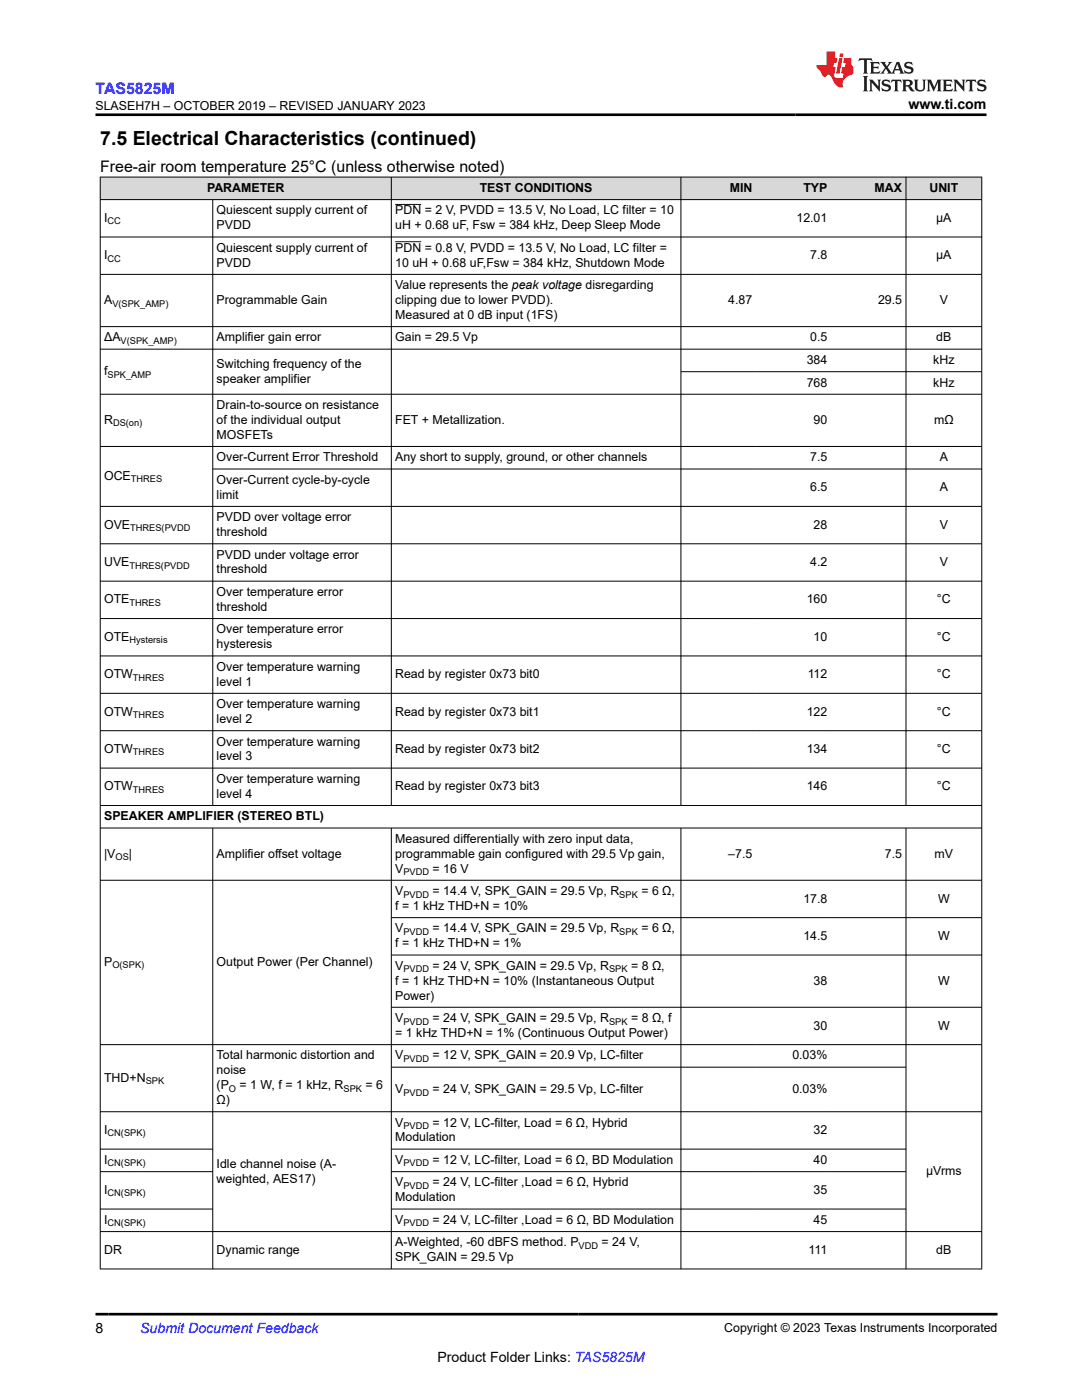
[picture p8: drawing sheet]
<svg xmlns="http://www.w3.org/2000/svg" width="216mm" height="279mm" viewBox="0 0 216 279" stroke-linecap="round" stroke-linejoin="round" font-family="sans-serif">
<defs><g id="words">
<text font-size="3.9" x="20" y="28.8">7.5 Electrical Characteristics (continued)</text>
<text font-size="3.2" fill="#00f" x="19" y="18.7">TAS5825M</text>
<text font-size="3.2" x="20" y="34.3">Free-air room temperature 25°C (unless otherwise noted)</text>
<g font-size="2.8">
<text x="181.3" y="21.8">www.ti.com</text>
<text x="19" y="266.1">8</text>
<text x="87.3" y="271.7">Product Folder Links: TAS5825M</text>
</g>
<text font-size="2.8" fill="#00f" x="28" y="266.1">Submit Document Feedback</text>
<g font-size="2.5">
<text x="19" y="21.9">SLASEH7H – OCTOBER 2019 – REVISED JANUARY 2023</text>
<text x="41.3" y="38.3">PARAMETER</text>
<text x="95.7" y="38.3">TEST CONDITIONS</text>
<text x="145.6" y="38.3">MIN</text>
<text x="160.3" y="38.3">TYP</text>
<text x="174.5" y="38.3">MAX</text>
<text x="185.5" y="38.3">UNIT</text>
<text x="20.8" y="44.3">I</text>
<text x="43.2" y="42.8">Quiescent supply current of</text>
<text x="43.2" y="45.8">PVDD</text>
<text x="78.9" y="42.8">PDN = 2 V, PVDD = 13.5 V, No Load, LC filter = 10</text>
<text x="78.9" y="45.8">uH + 0.68 uF, Fsw = 384 kHz, Deep Sleep Mode</text>
<text x="158.9" y="44.3">12.01</text>
<text x="186.8" y="44.3">µA</text>
<text x="20.8" y="51.7">I</text>
<text x="43.2" y="50.3">Quiescent supply current of</text>
<text x="43.2" y="53.2">PVDD</text>
<text x="78.9" y="50.3">PDN = 0.8 V, PVDD = 13.5 V, No Load, LC filter =</text>
<text x="78.9" y="53.2">10 uH + 0.68 uF,Fsw = 384 kHz, Shutdown Mode</text>
<text x="161.7" y="51.7">7.8</text>
<text x="186.8" y="51.7">µA</text>
<text x="78.9" y="57.7">Value represents the peak voltage disregarding</text>
<text x="20.8" y="60.7">A</text>
<text x="43.2" y="60.7">Programmable Gain</text>
<text x="78.9" y="63.6">Measured at 0 dB input (1FS)</text>
<text x="78.9" y="60.7">clipping due to lower PVDD).</text>
<text x="145.3" y="60.7">4.87</text>
<text x="175.2" y="60.7">29.5</text>
<text x="187.5" y="60.7">V</text>
<text x="20.8" y="68.1">ΔA</text>
<text x="43.2" y="68.1">Amplifier gain error</text>
<text x="78.9" y="68.1">Gain = 29.5 Vp</text>
<text x="161.7" y="68.1">0.5</text>
<text x="186.8" y="68.1">dB</text>
<text x="20.8" y="74.9">f</text>
<text x="43.2" y="73.4">Switching frequency of the</text>
<text x="43.2" y="76.4">speaker amplifier</text>
<text x="161" y="72.6">384</text>
<text x="161" y="77.1">768</text>
<text x="186.2" y="72.6">kHz</text>
<text x="186.2" y="77.1">kHz</text>
<text x="43.2" y="81.6">Drain-to-source on resistance</text>
<text x="20.8" y="84.6">R</text>
<text x="43.2" y="84.6">of the individual output</text>
<text x="43.2" y="87.6">MOSFETs</text>
<text x="78.9" y="84.6">FET + Metallization.</text>
<text x="162.4" y="84.6">90</text>
<text x="186.4" y="84.6">mΩ</text>
<text x="20.8" y="95.8">OCE</text>
<text x="43.2" y="92.1">Over-Current Error Threshold</text>
<text x="78.9" y="92.1">Any short to supply, ground, or other channels</text>
<text x="161.7" y="92.1">7.5</text>
<text x="187.5" y="92.1">A</text>
<text x="43.2" y="96.6">Over-Current cycle-by-cycle</text>
<text x="43.2" y="99.5">limit</text>
<text x="161.7" y="98">6.5</text>
<text x="187.5" y="98">A</text>
<text x="20.8" y="105.5">OVE</text>
<text x="43.2" y="104">PVDD over voltage error</text>
<text x="43.2" y="107">threshold</text>
<text x="162.4" y="105.5">28</text>
<text x="187.5" y="105.5">V</text>
<text x="20.8" y="113">UVE</text>
<text x="43.2" y="111.5">PVDD under voltage error</text>
<text x="161.7" y="113">4.2</text>
<text x="187.5" y="113">V</text>
<text x="43.2" y="114.4">threshold</text>
<text x="43.2" y="118.9">Over temperature error</text>
<text x="20.8" y="120.4">OTE</text>
<text x="43.2" y="121.9">threshold</text>
<text x="161" y="120.4">160</text>
<text x="187" y="120.4">°C</text>
<text x="20.8" y="127.9">OTE</text>
<text x="43.2" y="126.4">Over temperature error</text>
<text x="43.2" y="129.4">hysteresis</text>
<text x="162.4" y="127.9">10</text>
<text x="187" y="127.9">°C</text>
<text x="20.8" y="135.3">OTW</text>
<text x="43.2" y="133.9">Over temperature warning</text>
<text x="43.2" y="136.8">level 1</text>
<text x="78.9" y="135.3">Read by register 0x73 bit0</text>
<text x="161.2" y="135.3">112</text>
<text x="187" y="135.3">°C</text>
<text x="20.8" y="142.8">OTW</text>
<text x="43.2" y="141.3">Over temperature warning</text>
<text x="78.9" y="142.8">Read by register 0x73 bit1</text>
<text x="161" y="142.8">122</text>
<text x="187" y="142.8">°C</text>
<text x="43.2" y="144.3">level 2</text>
<text x="43.2" y="148.8">Over temperature warning</text>
<text x="20.8" y="150.3">OTW</text>
<text x="43.2" y="151.8">level 3</text>
<text x="78.9" y="150.3">Read by register 0x73 bit2</text>
<text x="161" y="150.3">134</text>
<text x="187" y="150.3">°C</text>
<text x="20.8" y="157.7">OTW</text>
<text x="43.2" y="156.3">Over temperature warning</text>
<text x="43.2" y="159.2">level 4</text>
<text x="78.9" y="157.7">Read by register 0x73 bit3</text>
<text x="161" y="157.7">146</text>
<text x="187" y="157.7">°C</text>
<text x="20.8" y="163.7">SPEAKER AMPLIFIER (STEREO BTL)</text>
<text x="20.8" y="171.2">|V</text>
<text x="25.7" y="171.2">|</text>
<text x="43.2" y="171.2">Amplifier offset voltage</text>
<text x="78.9" y="168.2">Measured differentially with zero input data,</text>
<text x="78.9" y="171.2">programmable gain configured with 29.5 Vp gain,</text>
<text x="145.3" y="171.2">–7.5</text>
<text x="176.6" y="171.2">7.5</text>
<text x="186.5" y="171.2">mV</text>
<text x="78.9" y="174.1">V</text>
<text x="78.9" y="178.6">V</text>
<text x="86.3" y="178.6">= 14.4 V, SPK_GAIN = 29.5 Vp, R</text>
<text x="86.3" y="174.1">= 16 V</text>
<text x="128" y="178.6">= 6 Ω,</text>
<text x="78.9" y="181.6">f = 1 kHz THD+N = 10%</text>
<text x="160.3" y="180.1">17.8</text>
<text x="187.2" y="180.1">W</text>
<text x="78.9" y="189.1">f = 1 kHz THD+N = 1%</text>
<text x="78.9" y="186.1">V</text>
<text x="86.3" y="186.1">= 14.4 V, SPK_GAIN = 29.5 Vp, R</text>
<text x="128" y="186.1">= 6 Ω,</text>
<text x="160.3" y="187.6">14.5</text>
<text x="187.2" y="187.6">W</text>
<text x="20.8" y="192.8">P</text>
<text x="43.2" y="192.8">Output Power (Per Channel)</text>
<text x="78.9" y="196.5">f = 1 kHz THD+N = 10% (Instantaneous Output</text>
<text x="78.9" y="193.6">V</text>
<text x="86.3" y="193.6">= 24 V, SPK_GAIN = 29.5 Vp, R</text>
<text x="125.9" y="193.6">= 8 Ω,</text>
<text x="162.4" y="196.5">38</text>
<text x="187.2" y="196.5">W</text>
<text x="78.9" y="199.5">Power)</text>
<text x="78.9" y="204">V</text>
<text x="86.3" y="204">= 24 V, SPK_GAIN = 29.5 Vp, R</text>
<text x="125.9" y="204">= 8 Ω, f</text>
<text x="78.9" y="206.9">= 1 kHz THD+N = 1% (Continuous Output Power)</text>
<text x="162.4" y="205.5">30</text>
<text x="187.2" y="205.5">W</text>
<text x="20.8" y="215.9">THD+N</text>
<text x="43.2" y="211.4">Total harmonic distortion and</text>
<text x="43.2" y="214.4">noise</text>
<text x="78.9" y="211.4">V</text>
<text x="86.3" y="211.4">= 12 V, SPK_GAIN = 20.9 Vp, LC-filter</text>
<text x="158.1" y="211.4">0.03%</text>
<text x="43.2" y="220.3">Ω)</text>
<text x="43.2" y="217.4">(P</text>
<text x="47.8" y="217.4">= 1 W, f = 1 kHz, R</text>
<text x="72.9" y="217.4">= 6</text>
<text x="78.9" y="218.1">V</text>
<text x="86.3" y="218.1">= 24 V, SPK_GAIN = 29.5 Vp, LC-filter</text>
<text x="158.1" y="218.1">0.03%</text>
<text x="20.8" y="226.3">I</text>
<text x="78.9" y="227.8">Modulation</text>
<text x="78.9" y="224.8">V</text>
<text x="86.3" y="224.8">= 12 V, LC-filter, Load = 6 Ω, Hybrid</text>
<text x="162.4" y="226.3">32</text>
<text x="20.8" y="232.3">I</text>
<text x="43.2" y="233.1">Idle channel noise (A-</text>
<text x="78.9" y="232.3">V</text>
<text x="86.3" y="232.3">= 12 V, LC-filter, Load = 6 Ω, BD Modulation</text>
<text x="162.4" y="232.3">40</text>
<text x="20.8" y="238.3">I</text>
<text x="43.2" y="236">weighted, AES17)</text>
<text x="78.9" y="239.8">Modulation</text>
<text x="78.9" y="236.8">V</text>
<text x="86.3" y="236.8">= 24 V, LC-filter ,Load = 6 Ω, Hybrid</text>
<text x="162.4" y="238.3">35</text>
<text x="184.8" y="234.5">µVrms</text>
<text x="20.8" y="244.3">I</text>
<text x="78.9" y="244.3">V</text>
<text x="86.3" y="244.3">= 24 V, LC-filter ,Load = 6 Ω, BD Modulation</text>
<text x="162.4" y="244.3">45</text>
<text x="20.8" y="250.2">DR</text>
<text x="43.2" y="250.2">Dynamic range</text>
<text x="78.9" y="251.7">SPK_GAIN = 29.5 Vp</text>
<text x="78.9" y="248.7">A-Weighted, -60 dBFS method. P</text>
<text x="120.1" y="248.7">= 24 V,</text>
<text x="161.3" y="250.2">111</text>
<text x="186.8" y="250.2">dB</text>
<text x="144.5" y="265.8">Copyright © 2023 Texas Instruments Incorporated</text>
</g>
<g font-size="1.9">
<text x="21.5" y="44.8">CC</text>
<text x="21.5" y="52.2">CC</text>
<text x="22.4" y="61.2">V(SPK_AMP)</text>
<text x="24.1" y="68.6">V(SPK_AMP)</text>
<text x="21.5" y="75.4">SPK_AMP</text>
<text x="22.6" y="85.1">DS(on)</text>
<text x="26.1" y="96.3">THRES</text>
<text x="26" y="106">THRES(PVDD</text>
<text x="25.8" y="113.5">THRES(PVDD</text>
<text x="25.8" y="120.9">THRES</text>
<text x="25.8" y="128.4">Hystersis</text>
<text x="26.5" y="135.8">THRES</text>
<text x="26.5" y="143.3">THRES</text>
<text x="26.5" y="150.8">THRES</text>
<text x="26.5" y="158.2">THRES</text>
<text x="23.1" y="171.7">OS</text>
<text x="80.5" y="174.6">PVDD</text>
<text x="80.5" y="179.1">PVDD</text>
<text x="123.6" y="179.1">SPK</text>
<text x="80.5" y="186.6">PVDD</text>
<text x="123.6" y="186.6">SPK</text>
<text x="22.4" y="193.3">O(SPK)</text>
<text x="80.5" y="194.1">PVDD</text>
<text x="121.5" y="194.1">SPK</text>
<text x="80.5" y="204.5">PVDD</text>
<text x="121.5" y="204.5">SPK</text>
<text x="80.5" y="211.9">PVDD</text>
<text x="29.1" y="216.4">SPK</text>
<text x="45.7" y="217.9">O</text>
<text x="68.5" y="217.9">SPK</text>
<text x="80.5" y="218.6">PVDD</text>
<text x="21.5" y="226.8">CN(SPK)</text>
<text x="80.5" y="225.3">PVDD</text>
<text x="21.5" y="232.8">CN(SPK)</text>
<text x="80.5" y="232.8">PVDD</text>
<text x="21.5" y="238.8">CN(SPK)</text>
<text x="80.5" y="237.3">PVDD</text>
<text x="21.5" y="244.7">CN(SPK)</text>
<text x="80.5" y="244.7">PVDD</text>
<text x="115.5" y="249.2">VDD</text>
</g>
</g></defs>
<g fill="#d8d8d8">
<path d="M20 35.3h175.9v4.5h-175.9z" fill-rule="evenodd"/>
<path d="M20.1 35.4h57.9v4.4h-57.9z" fill-rule="evenodd"/>
<path d="M78.1 35.4h57.7v4.4h-57.7z" fill-rule="evenodd"/>
<path d="M135.9 35.4h14.9v4.4h-14.9z" fill-rule="evenodd"/>
<path d="M150.8 35.4h15v4.4h-15z" fill-rule="evenodd"/>
<path d="M165.8 35.4h14.9v4.4h-14.9z" fill-rule="evenodd"/>
<path d="M180.8 35.4h15v4.4h-15z" fill-rule="evenodd"/>
</g>
<g fill="none" stroke="#000" stroke-width=".2">
<path d="M19.9 35.3h176.1M19.9 39.8h176.1M20 35.3v218M42.5 39.8v121M78.1 35.3v125.5M135.9 35.3v125.5M180.8 35.3v125.5M195.9 35.3v218M19.9 47.3h176.1M19.9 54.8h176.1M78.9 40.8h5.2M78.9 48.3h5.2"/>
<path d="M19.9 65.2h176.1M19.9 69.7h176.1M135.9 74.2h60.1M196 78.7h-176.1M19.9 89.1h176.1M42.5 93.6h153.5M19.9 108.5h176.1M19.9 116h176.1M196 101.1h-176.1M19.9 123.4h176.1M19.9 130.9h176.1M19.9 138.4h176.1"/>
<path d="M19.9 145.8h176.1M19.9 153.3h176.1M19.9 160.8h176.1M19.9 165.2h176.1M19.9 175.7h176.1M42.5 165.2v88.1M78.1 165.2v88.1M135.9 165.2v88.1M180.8 165.2v88.1M78.1 183.1h117.9M78.1 190.6h117.9M19.9 208.5h176.1"/>
<path d="M78.1 201h117.9M78.1 213h102.7M19.9 221.9h176.1M19.9 229.3h22.6M19.9 233.8h22.6M78.1 229.3h102.7M78.1 233.8h102.7M19.9 245.8h176.1M19.9 241.3h22.6M19.9 253.3h176.1M78.1 241.3h102.7"/>
</g>
<path d="M171.5 11.6l-.2 .6 .5-.2h.6v.1v2.2l-.2 .4h1l-.2-.4v-2.2v-.1h.5l.5 .2-.1-.6zM173.6 12.4l.2 .3v1.6l-.2 .4h1.9l.1-.6a1.08 1.08 0 0 1-1.3 .2v-.7h.6l.4 .2v-.7l-.4 .2h-.6v-.5l.2-.2a1 1 0 0 1 1 .3l-.1-.5zM175.7 12.4l.9 1.1-1 1.2h.9l-.2-.2 .5-.8 .4 .8-.2 .2h1.6l-.2-.2 .2-.5h.9l.1 .5-.1 .2h.9l-.2-.4-.8-1.9h-.5l-.9 2.1-.9-1.1 .9-1h-.8l.2 .2-.4 .6-.4-.6 .2-.2zM179 12.8l.4 1h-.7zM180.7 12.5a.65 .65 0 0 0-.2 .7 .65 .65 0 0 0 .6 .5l.6 .1 .1 .3a.79 .79 0 0 1-.7 .4 .79 .79 0 0 1-.7-.5l.1 .7 .2-.1a.93 .93 0 0 0 1.1 0 .93 .93 0 0 0 .4-.9 1.46 1.46 0 0 0-1.2-.6l-.1-.3a1.09 1.09 0 0 1 1.2 .2l-.2-.6-.1 .1-.5-.2zM172.2 15.2l.2 .4v2.2l-.2 .4h1l-.2-.4v-2.2l.2-.4zM173.4 15.9l.2 .4v1.5l-.2 .4h.8l-.3-.4 .1-1.3 1.6 1.8v-2l.2-.4h-.7l.1 .2 .1 1.1-1.2-1.3zM176.2 16a.65 .65 0 0 0-.2 .8 .65 .65 0 0 0 .6 .4l.6 .2 .1 .2a.79 .79 0 0 1-.7 .4 .79 .79 0 0 1-.7-.5l.1 .7 .2-.1a.93 .93 0 0 0 1.1 .1 .93 .93 0 0 0 .4-1 1.46 1.46 0 0 0-1.2-.5l-.1-.4a1.09 1.09 0 0 1 1.2 .2l-.1-.6-.2 .1-.5-.1zM177.9 15.9l-.1 .6a.63 .63 0 0 1 .8-.3v1.6l-.3 .4h1l-.2-.4v-1.6a.66 .66 0 0 1 .8 .3l-.1-.6zM180 15.9l.2 .4v1.5l-.2 .4h1l-.2-.2-.1-.7h.5l.1 .2a.79 .79 0 0 0 1.2 .6l-1-.9a.61 .61 0 0 0 .6-.6 .61 .61 0 0 0-.5-.7zM180.8 16.2h.1a.47 .47 0 0 1 .5 .1 .47 .47 0 0 1 .1 .5l-.1 .1-.7 .1zM182.3 15.9l.2 .2a2.27 2.27 0 0 0 .4 2 1.04 1.04 0 0 0 1.7-.7v-1.3l.2-.2h-.8l.2 .4v1.1a.6 .6 0 0 1-.6 .6 .6 .6 0 0 1-.6-.6v-1.1l.3-.4zM184.9 15.9l.2 .4v1.5l-.2 .4h.8l-.3-.4v-1.4l.9 1.9 .9-1.9v1.4l-.3 .4h1l-.2-.4v-1.5l.2-.4h-.8l-.7 1.5-.6-1.5zM188.1 15.9l.2 .4v1.5l-.2 .4h1.9l.1-.6a1.09 1.09 0 0 1-1.3 .2v-.7h.6l.4 .2v-.6l-.4 .2h-.6v-.6l.2-.1a1.01 1.01 0 0 1 1 .3l-.1-.6zM190.2 15.9l.3 .4v1.5l-.3 .4h.8l-.2-.4v-1.3l1.6 1.8v-2l.2-.4h-.7l.2 .2v1.1l-1.2-1.3zM192.8 15.9l-.1 .6a.63 .63 0 0 1 .8-.3v1.6l-.3 .4h1l-.2-.4v-1.6a.66 .66 0 0 1 .8 .3l-.1-.6zM195.2 16a.65 .65 0 0 0-.2 .8 .65 .65 0 0 0 .6 .4l.6 .2 .2 .2a.79 .79 0 0 1-.7 .4 .79 .79 0 0 1-.7-.5l.1 .7 .2-.1a.93 .93 0 0 0 1 .1 .93 .93 0 0 0 .5-1 1.46 1.46 0 0 0-1.3-.5v-.4a1.09 1.09 0 0 1 1.2 .2l-.2-.6-.2 .1-.5-.1z" fill="#231f20"/>
<path d="M164.9 10.3v2.7h-2l.1 .4 .8 1a.95 .95 0 0 0 1 .9 .59 .59 0 0 1 .5-.4 .59 .59 0 0 1 .5 .3l.4 .8a1.59 1.59 0 0 0 2.1 1.4 1.61 1.61 0 0 1 1-2.3l1-.3-.1-1.5a1.59 1.59 0 0 1-.3-1.7h-1.5l-.2 .9h.6l-.2 .9h-.5l-.2 .9v.3l.4 .1-.1 .9h-.7a.73 .73 0 0 1-1-.7l.3-1.5h-.5l.1-.9h.5l.2-.9h-.5v-1.3zM167.4 11.6l-.6 3.1h.7l.6-3.1zM167.6 10.7l-.1 .6h.7l.1-.6z" fill="#ed1c24"/>
<path d="M19 22.9h177.8M19 262.3h180" fill="none" stroke="#000" stroke-width=".53"/>
<use href="#words"/>
</svg>
